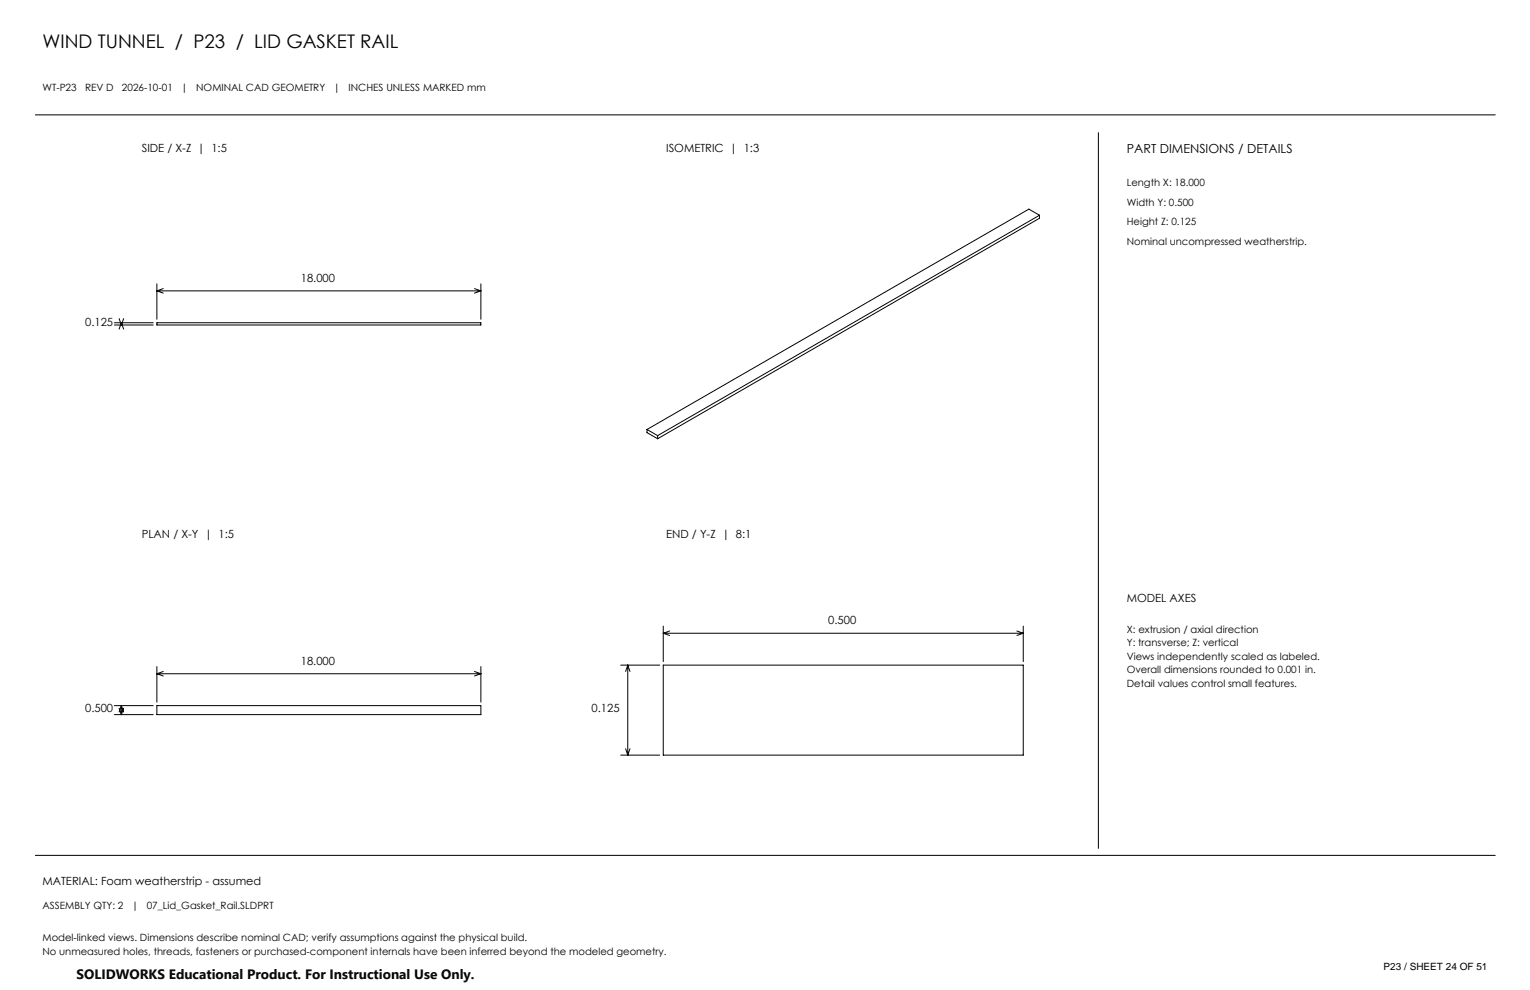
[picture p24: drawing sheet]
<svg xmlns="http://www.w3.org/2000/svg" width="432mm" height="279mm" viewBox="0 0 432 279" stroke-linecap="round" stroke-linejoin="round" font-family="sans-serif">
<defs><g id="words">
<text font-size="5.3" x="12" y="13.5">WIND TUNNEL / P23 / LID GASKET RAIL</text>
<text font-size="3.8" x="21.6" y="276.3">SOLIDWORKS Educational Product. For Instructional Use Only.</text>
<text font-size="3.5" x="318" y="43.2">PART DIMENSIONS / DETAILS</text>
<g font-size="3.2">
<text x="40" y="42.9">SIDE / X-Z | 1:5</text>
<text x="188" y="42.9">ISOMETRIC | 1:3</text>
<text x="84.9" y="79.6">18.000</text>
<text x="24" y="91.9">0.125</text>
<text x="40" y="151.9">PLAN / X-Y | 1:5</text>
<text x="188" y="151.9">END / Y-Z | 8:1</text>
<text x="318" y="169.9">MODEL AXES</text>
<text x="233.7" y="176.2">0.500</text>
<text x="84.9" y="187.6">18.000</text>
<text x="24" y="200.9">0.500</text>
<text x="167" y="200.9">0.125</text>
<text x="12" y="249.9">MATERIAL: Foam weatherstrip - assumed</text>
</g>
<g font-size="2.8">
<text x="12" y="25.6">WT-P23</text>
<text x="24" y="25.6">REV D</text>
<text x="34.4" y="25.6">2026-10-01</text>
<text x="51.1" y="25.6">|</text>
<text x="55.4" y="25.6">NOMINAL CAD GEOMETRY</text>
<text x="94.1" y="25.6">|</text>
<text x="98.4" y="25.6">INCHES UNLESS MARKED mm</text>
<text x="318" y="52.6">Length X: 18.000</text>
<text x="318" y="58.1">Width Y: 0.500</text>
<text x="318" y="63.6">Height Z: 0.125</text>
<text x="318" y="69.1">Nominal uncompressed weatherstrip.</text>
<text x="318" y="178.6">X: extrusion / axial direction</text>
<text x="318" y="182.4">Y: transverse; Z: vertical</text>
<text x="318" y="186.3">Views independently scaled as labeled.</text>
<text x="318" y="190.1">Overall dimensions rounded to 0.001 in.</text>
<text x="318" y="193.9">Detail values control small features.</text>
<text x="12" y="256.6">ASSEMBLY QTY: 2</text>
<text x="37.2" y="256.6">|</text>
<text x="41.4" y="256.6">07_Lid_Gasket_Rail.SLDPRT</text>
<text x="12" y="265.6">Model-linked views. Dimensions describe nominal CAD; verify assumptions against the physical build.</text>
<text x="12" y="269.4">No unmeasured holes, threads, fasteners or purchased-component internals have been inferred beyond the modeled geometry.</text>
<text x="390.5" y="273.8">P23 / SHEET 24 OF 51</text>
</g>
</g></defs>
<g fill="none" stroke="#000" stroke-width=".28">
<path d="M10 32.4h412M310 37.4v202M293.4 60.7l-107.8 62.2M293.4 60.7l-3-1.7-107.8 62.2M293.4 60.7v.9l-107.8 62.2M32.3 91.1h11M32.3 91.7h11M33.6 89.9l.7 1.8M34.3 91.1v.6M34.3 91.1l-.7 1.8M34.3 91.1l.6 1.8M34.9 89.9l-.6 1.8"/>
<path d="M44.3 80.1v10M44.3 91.1h91.4v.6h-91.4zM44.3 82.1h91.4M44.3 82.1l1.8 .6M46.1 81.5l-1.8 .6M133.9 81.5l1.8 .6M135.7 80.1v10M135.7 82.1l-1.8 .6M182.6 121.2l3 1.7M182.6 121.2v.9l3 1.7M185.6 122.9v.9M187.2 176.7v10"/>
<path d="M187.2 178.7h101.6M187.2 178.7l1.8 .7M189 178.1l-1.8 .6M287 178.1l1.8 .6M288.8 176.7v10M288.8 178.7l-1.8 .7M32.3 199.1h11M33.6 199.9l.7 1.8M34.3 199.1v2.6M34.3 199.1l-.7 1.8M34.3 199.1l.6 1.8M34.9 199.9l-.6 1.8"/>
<path d="M44.3 188.1v10.1M44.3 199.1h91.4v2.6h-91.4zM44.3 190.1h91.4M44.3 190.1l1.8 .7M46.1 189.5l-1.8 .6M133.9 189.5l1.8 .6M135.7 188.1v10.1M135.7 190.1l-1.8 .7M175.2 187.7h11M177.2 187.7v25.4M177.2 187.7l-.6 1.8M177.2 187.7l.6 1.8"/>
<path d="M187.2 187.7h101.6v25.4h-101.6zM32.3 201.7h11M175.2 213.1h11M176.6 211.3l.6 1.8M177.8 211.3l-.6 1.8M10 241.4h412"/>
</g>
<use href="#words"/>
</svg>
